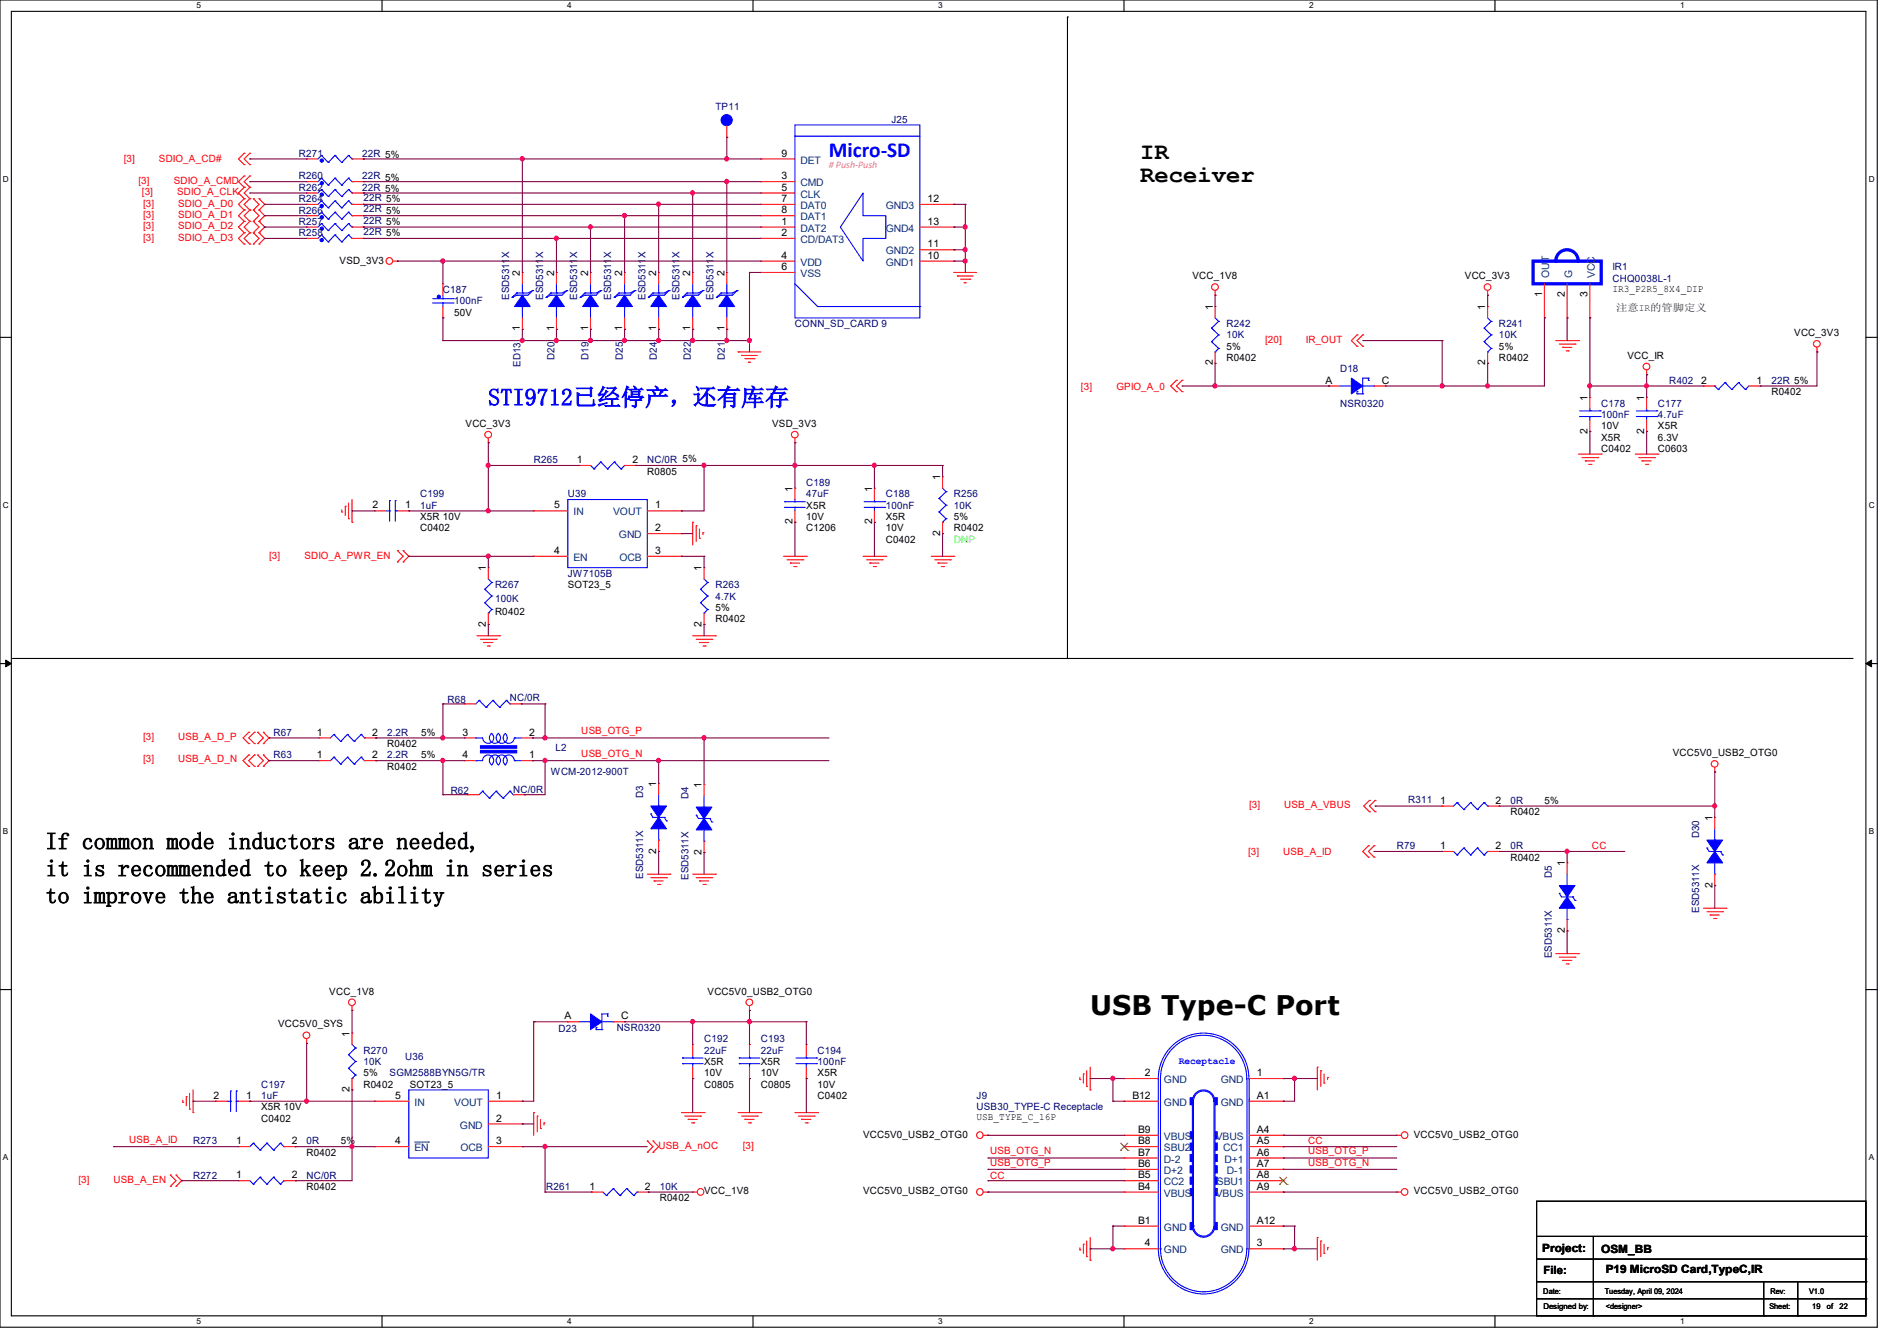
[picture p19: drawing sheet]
<svg xmlns="http://www.w3.org/2000/svg" width="297mm" height="210mm" viewBox="0 0 297 210" stroke-linecap="round" stroke-linejoin="round" font-family="sans-serif">
<defs><g id="words">
<text font-size="4.2" x="170.7" y="158.9">USB Type-C Port</text>
<g font-size="3.7">
<text x="178.5" y="24.8">IR</text>
<text x="178.5" y="28.6">Receiver</text>
<text x="7.1" y="133">If common mode inductors are needed,</text>
<text x="7.1" y="137.2">it is recommended to keep 2.2ohm in series</text>
<text x="7.1" y="141.5">to improve the antistatic ability</text>
</g>
<text font-size="3.7" fill="#00f" x="76.5" y="63.5">STI9712已经停产，还有库存</text>
<text font-size="3.3" fill="#00f" x="129.8" y="24.5">Micro-SD</text>
<g font-size="1.8">
<text x="241.5" y="196">Project:</text>
<text x="250.7" y="196.2">OSM_BB</text>
<text x="241.6" y="199.6">File:</text>
<text x="251.4" y="199.3">P19 MicroSD Card,TypeC,IR</text>
</g>
<g font-size="1.6" fill="#000080">
<text x="112" y="17.3">TP11</text>
<text x="139.6" y="19.2">J25</text>
<text x="46.8" y="29.9">R262</text>
<text x="46.8" y="24.6">R271</text>
<text x="46.8" y="28.1">R260</text>
<text x="56.7" y="29.9">22R 5%</text>
<text x="56.7" y="24.6">22R 5%</text>
<text x="56.7" y="28.1">22R 5%</text>
<text x="46.8" y="33.4">R266</text>
<text x="46.8" y="35.2">R257</text>
<text x="46.8" y="31.7">R264</text>
<text x="56.9" y="33.3">22R 5%</text>
<text x="56.9" y="35.1">22R 5%</text>
<text x="56.9" y="31.5">22R 5%</text>
<text x="46.8" y="37">R258</text>
<text x="56.9" y="36.8">22R 5%</text>
<text x="69.3" y="45.9">C187</text>
<text x="71.1" y="47.7">100nF</text>
<text x="79.7" y="46.9" transform="rotate(-90 79.7 46.9)">ESD5311X</text>
<text x="85" y="46.9" transform="rotate(-90 85 46.9)">ESD5311X</text>
<text x="90.4" y="46.9" transform="rotate(-90 90.4 46.9)">ESD5311X</text>
<text x="95.7" y="46.9" transform="rotate(-90 95.7 46.9)">ESD5311X</text>
<text x="101" y="46.9" transform="rotate(-90 101 46.9)">ESD5311X</text>
<text x="106.4" y="46.9" transform="rotate(-90 106.4 46.9)">ESD5311X</text>
<text x="111.7" y="46.9" transform="rotate(-90 111.7 46.9)">ESD5311X</text>
<text x="252.5" y="42.3">IR1</text>
<text x="252.5" y="44.1">CHQ0038L-1</text>
<text x="124.5" y="51.2">CONN_SD_CARD 9</text>
<text x="192" y="51.2">R242</text>
<text x="192" y="53">10K</text>
<text x="234.7" y="51.2">R241</text>
<text x="234.7" y="53">10K</text>
<text x="81.5" y="57.4" transform="rotate(-90 81.5 57.4)">ED13</text>
<text x="86.8" y="56.3" transform="rotate(-90 86.8 56.3)">D20</text>
<text x="92.2" y="56.3" transform="rotate(-90 92.2 56.3)">D19</text>
<text x="97.5" y="56.3" transform="rotate(-90 97.5 56.3)">D25</text>
<text x="102.8" y="56.3" transform="rotate(-90 102.8 56.3)">D24</text>
<text x="108.2" y="56.3" transform="rotate(-90 108.2 56.3)">D22</text>
<text x="113.5" y="56.3" transform="rotate(-90 113.5 56.3)">D21</text>
<text x="209.8" y="58.3">D18</text>
<text x="209.8" y="63.7">NSR0320</text>
<text x="250.7" y="63.7">C178</text>
<text x="250.7" y="65.4">100nF</text>
<text x="259.6" y="63.7">C177</text>
<text x="259.6" y="65.4">4.7uF</text>
<text x="261.4" y="60.1">R402</text>
<text x="277.4" y="60.1">22R 5%</text>
<text x="65.8" y="77.9">C199</text>
<text x="83.6" y="72.6">R265</text>
<text x="88.9" y="77.9">U39</text>
<text x="101.4" y="72.6">NC/0R 5%</text>
<text x="126.2" y="76.1">C189</text>
<text x="126.2" y="77.9">47uF</text>
<text x="138.7" y="77.9">C188</text>
<text x="149.4" y="77.9">R256</text>
<text x="65.8" y="79.7">1uF</text>
<text x="138.7" y="79.7">100nF</text>
<text x="149.4" y="79.7">10K</text>
<text x="77.5" y="92.1">R267</text>
<text x="77.5" y="94.2">100K</text>
<text x="88.9" y="90.3">JW7105B</text>
<text x="112" y="92.1">R263</text>
<text x="112" y="93.9">4.7K</text>
<text x="70.1" y="110.1">R68</text>
<text x="79.8" y="109.7">NC/0R</text>
<text x="42.8" y="115.2">R67</text>
<text x="42.8" y="118.8">R63</text>
<text x="60.6" y="115.2">2.2R</text>
<text x="60.6" y="118.8">2.2R</text>
<text x="87" y="117.6">L2</text>
<text x="70.6" y="124.3">R62</text>
<text x="80.3" y="124.1">NC/0R</text>
<text x="86.2" y="121.5">WCM-2012-900T</text>
<text x="100.7" y="125" transform="rotate(-90 100.7 125)">D3</text>
<text x="107.8" y="125.2" transform="rotate(-90 107.8 125.2)">D4</text>
<text x="220.5" y="125.7">R311</text>
<text x="236.5" y="125.9">0R</text>
<text x="266.1" y="131.2" transform="rotate(-90 266.1 131.2)">D30</text>
<text x="100.7" y="137.6" transform="rotate(-90 100.7 137.6)">ESD5311X</text>
<text x="107.8" y="137.8" transform="rotate(-90 107.8 137.8)">ESD5311X</text>
<text x="218.7" y="133">R79</text>
<text x="236.5" y="133">0R</text>
<text x="242.9" y="137.5" transform="rotate(-90 242.9 137.5)">D5</text>
<text x="266.1" y="143" transform="rotate(-90 266.1 143)">ESD5311X</text>
<text x="242.9" y="150.1" transform="rotate(-90 242.9 150.1)">ESD5311X</text>
<text x="87.5" y="161.6">D23</text>
<text x="96.6" y="161.5">NSR0320</text>
<text x="56.9" y="165">R270</text>
<text x="56.9" y="166.8">10K</text>
<text x="63.5" y="166.1">U36</text>
<text x="110.2" y="163.2">C192</text>
<text x="110.2" y="165">22uF</text>
<text x="119.1" y="163.2">C193</text>
<text x="119.1" y="165">22uF</text>
<text x="128" y="165">C194</text>
<text x="128" y="166.8">100nF</text>
<text x="40.9" y="170.3">C197</text>
<text x="40.9" y="172.1">1uF</text>
<text x="61" y="168.6">SGM2588BYN5G/TR</text>
<text x="152.9" y="172.1">J9</text>
<text x="152.9" y="173.9">USB30_TYPE-C Receptacle</text>
<text x="30.2" y="179.2">R273</text>
<text x="48" y="179.2">0R</text>
<text x="30.2" y="184.6">R272</text>
<text x="48" y="184.6">NC/0R</text>
<text x="85.5" y="186.3">R261</text>
<text x="103.3" y="186.3">10K</text>
</g>
<g font-size="1.6" fill="#f00">
<text x="19.4" y="25.4">[3]</text>
<text x="21.7" y="28.8">[3]</text>
<text x="24.9" y="25.4">SDIO_A_CD#</text>
<text x="27.2" y="28.8">SDIO_A_CMD</text>
<text x="22.2" y="30.6">[3]</text>
<text x="22.4" y="32.4">[3]</text>
<text x="22.4" y="34.2">[3]</text>
<text x="22.4" y="35.9">[3]</text>
<text x="27.7" y="30.6">SDIO_A_CLK</text>
<text x="27.9" y="32.4">SDIO_A_D0</text>
<text x="27.9" y="34.2">SDIO_A_D1</text>
<text x="27.9" y="35.9">SDIO_A_D2</text>
<text x="22.4" y="37.7">[3]</text>
<text x="27.9" y="37.7">SDIO_A_D3</text>
<text x="198.1" y="53.7">[20]</text>
<text x="204.5" y="53.7">IR_OUT</text>
<text x="169.2" y="61">[3]</text>
<text x="174.8" y="61">GPIO_A_0</text>
<text x="42.1" y="87.5">[3]</text>
<text x="47.7" y="87.5">SDIO_A_PWR_EN</text>
<text x="22.4" y="115.9">[3]</text>
<text x="22.4" y="119.3">[3]</text>
<text x="27.9" y="115.9">USB_A_D_P</text>
<text x="27.9" y="119.3">USB_A_D_N</text>
<text x="91" y="115">USB_OTG_P</text>
<text x="91" y="118.6">USB_OTG_N</text>
<text x="195.6" y="126.6">[3]</text>
<text x="201.1" y="126.6">USB_A_VBUS</text>
<text x="195.4" y="133.9">[3]</text>
<text x="200.9" y="133.9">USB_A_ID</text>
<text x="249.3" y="133">CC</text>
<text x="20.2" y="179">USB_A_ID</text>
<text x="103.1" y="180">USB_A_nOC</text>
<text x="116.3" y="180">[3]</text>
<text x="204.8" y="179.2">CC</text>
<text x="12.3" y="185.3">[3]</text>
<text x="17.8" y="185.3">USB_A_EN</text>
<text x="155" y="180.8">USB_OTG_N</text>
<text x="155" y="182.6">USB_OTG_P</text>
<text x="155" y="184.6">CC</text>
<text x="204.8" y="180.8">USB_OTG_P</text>
<text x="204.8" y="182.6">USB_OTG_N</text>
</g>
<g font-size="1.6">
<text x="122.3" y="28.1">3</text>
<text x="122.3" y="29.8">5</text>
<text x="122.3" y="24.5">9</text>
<text x="122.3" y="35.2">1</text>
<text x="122.3" y="31.6">7</text>
<text x="122.3" y="33.4">8</text>
<text x="145.2" y="31.6">12</text>
<text x="145.2" y="35.2">13</text>
<text x="53.2" y="41.3">VSD_3V3</text>
<text x="122.3" y="37">2</text>
<text x="122.3" y="40.5">4</text>
<text x="145.2" y="38.7">11</text>
<text x="145.2" y="40.5">10</text>
<text x="81.4" y="43.2" transform="rotate(-90 81.4 43.2)">2</text>
<text x="86.7" y="43.2" transform="rotate(-90 86.7 43.2)">2</text>
<text x="92.1" y="43.2" transform="rotate(-90 92.1 43.2)">2</text>
<text x="97.4" y="43.2" transform="rotate(-90 97.4 43.2)">2</text>
<text x="102.7" y="43.2" transform="rotate(-90 102.7 43.2)">2</text>
<text x="108.1" y="43.2" transform="rotate(-90 108.1 43.2)">2</text>
<text x="113.4" y="43.2" transform="rotate(-90 113.4 43.2)">2</text>
<text x="122.3" y="42.3">6</text>
<text x="186.7" y="43.8">VCC_1V8</text>
<text x="229.4" y="43.8">VCC_3V3</text>
<text x="241.4" y="46.6" transform="rotate(-90 241.4 46.6)">1</text>
<text x="245" y="46.6" transform="rotate(-90 245 46.6)">2</text>
<text x="248.5" y="46.6" transform="rotate(-90 248.5 46.6)">3</text>
<text x="252.5" y="45.7">IR3_P2R5_8X4_DIP</text>
<text x="71.1" y="49.4">50V</text>
<text x="81.4" y="51.9" transform="rotate(-90 81.4 51.9)">1</text>
<text x="86.7" y="51.9" transform="rotate(-90 86.7 51.9)">1</text>
<text x="92.1" y="51.9" transform="rotate(-90 92.1 51.9)">1</text>
<text x="97.4" y="51.9" transform="rotate(-90 97.4 51.9)">1</text>
<text x="102.7" y="51.9" transform="rotate(-90 102.7 51.9)">1</text>
<text x="108.1" y="51.9" transform="rotate(-90 108.1 51.9)">1</text>
<text x="113.4" y="51.9" transform="rotate(-90 113.4 51.9)">1</text>
<text x="189.9" y="48.6" transform="rotate(-90 189.9 48.6)">1</text>
<text x="232.5" y="48.6" transform="rotate(-90 232.5 48.6)">1</text>
<text x="280.9" y="52.7">VCC_3V3</text>
<text x="189.9" y="57.2" transform="rotate(-90 189.9 57.2)">2</text>
<text x="192" y="56.6">R0402</text>
<text x="192" y="54.8">5%</text>
<text x="232.5" y="57.2" transform="rotate(-90 232.5 57.2)">2</text>
<text x="234.7" y="56.6">R0402</text>
<text x="234.7" y="54.8">5%</text>
<text x="254.8" y="56.2">VCC_IR</text>
<text x="207.5" y="60.1">A</text>
<text x="216.4" y="60.1">C</text>
<text x="248.5" y="62.8" transform="rotate(-90 248.5 62.8)">1</text>
<text x="257.4" y="62.8" transform="rotate(-90 257.4 62.8)">1</text>
<text x="266.4" y="60.1">2</text>
<text x="275" y="60.1">1</text>
<text x="277.4" y="61.9">R0402</text>
<text x="72.9" y="66.9">VCC_3V3</text>
<text x="120.9" y="66.9">VSD_3V3</text>
<text x="248.5" y="67.9" transform="rotate(-90 248.5 67.9)">2</text>
<text x="250.7" y="70.8">C0402</text>
<text x="250.7" y="69">X5R</text>
<text x="250.7" y="67.2">10V</text>
<text x="257.4" y="67.9" transform="rotate(-90 257.4 67.9)">2</text>
<text x="259.6" y="70.8">C0603</text>
<text x="259.6" y="67.2">X5R</text>
<text x="259.6" y="69">6.3V</text>
<text x="90.3" y="72.5">1</text>
<text x="99" y="72.5">2</text>
<text x="101.3" y="74.3">R0805</text>
<text x="124.1" y="77" transform="rotate(-90 124.1 77)">1</text>
<text x="136.5" y="77" transform="rotate(-90 136.5 77)">1</text>
<text x="147.2" y="75.2" transform="rotate(-90 147.2 75.2)">1</text>
<text x="58.3" y="79.6">2</text>
<text x="63.5" y="79.6">1</text>
<text x="65.8" y="83.2">C0402</text>
<text x="65.8" y="81.4">X5R 10V</text>
<text x="86.8" y="79.6">5</text>
<text x="102.6" y="83.2">2</text>
<text x="102.6" y="79.6">1</text>
<text x="124.1" y="82.1" transform="rotate(-90 124.1 82.1)">2</text>
<text x="126.2" y="83.2">C1206</text>
<text x="126.2" y="79.7">X5R</text>
<text x="126.2" y="81.4">10V</text>
<text x="136.5" y="82.1" transform="rotate(-90 136.5 82.1)">2</text>
<text x="138.7" y="81.4">X5R</text>
<text x="138.7" y="83.2">10V</text>
<text x="147.2" y="83.9" transform="rotate(-90 147.2 83.9)">2</text>
<text x="149.4" y="83.2">R0402</text>
<text x="149.4" y="81.4">5%</text>
<text x="76.1" y="89.4" transform="rotate(-90 76.1 89.4)">1</text>
<text x="86.8" y="86.7">4</text>
<text x="102.6" y="86.7">3</text>
<text x="109.9" y="89.4" transform="rotate(-90 109.9 89.4)">1</text>
<text x="138.7" y="85">C0402</text>
<text x="88.9" y="92.1">SOT23_5</text>
<text x="112" y="95.7">5%</text>
<text x="76.1" y="98.1" transform="rotate(-90 76.1 98.1)">2</text>
<text x="77.5" y="96.4">R0402</text>
<text x="109.9" y="98.1" transform="rotate(-90 109.9 98.1)">2</text>
<text x="112" y="97.4">R0402</text>
<text x="49.6" y="115.2">1</text>
<text x="49.6" y="118.7">1</text>
<text x="58.3" y="115.2">2</text>
<text x="58.3" y="118.7">2</text>
<text x="60.6" y="117">R0402</text>
<text x="66" y="115.2">5%</text>
<text x="66" y="118.8">5%</text>
<text x="72.4" y="118.7">4</text>
<text x="72.4" y="115.2">3</text>
<text x="82.8" y="118.7">1</text>
<text x="82.8" y="115.2">2</text>
<text x="261.9" y="118.4">VCC5V0_USB2_OTG0</text>
<text x="60.6" y="120.6">R0402</text>
<text x="102.7" y="123.2" transform="rotate(-90 102.7 123.2)">1</text>
<text x="109.9" y="123.4" transform="rotate(-90 109.9 123.4)">1</text>
<text x="225.5" y="125.9">1</text>
<text x="234.1" y="125.9">2</text>
<text x="241.8" y="125.9">5%</text>
<text x="236.5" y="127.7">R0402</text>
<text x="268.1" y="128.6" transform="rotate(-90 268.1 128.6)">1</text>
<text x="102.7" y="133.7" transform="rotate(-90 102.7 133.7)">2</text>
<text x="109.9" y="133.9" transform="rotate(-90 109.9 133.9)">2</text>
<text x="225.5" y="133">1</text>
<text x="234.1" y="133">2</text>
<text x="236.5" y="134.8">R0402</text>
<text x="245" y="135.7" transform="rotate(-90 245 135.7)">1</text>
<text x="268.1" y="139" transform="rotate(-90 268.1 139)">2</text>
<text x="245" y="146.1" transform="rotate(-90 245 146.1)">2</text>
<text x="51.6" y="155.8">VCC_1V8</text>
<text x="110.8" y="155.8">VCC5V0_USB2_OTG0</text>
<text x="43.6" y="160.9">VCC5V0_SYS</text>
<text x="88.4" y="159.6">A</text>
<text x="97.2" y="159.6">C</text>
<text x="54.7" y="162.3" transform="rotate(-90 54.7 162.3)">1</text>
<text x="110.2" y="166.8">X5R</text>
<text x="119.1" y="166.8">X5R</text>
<text x="33.4" y="172.1">2</text>
<text x="38.6" y="172.1">1</text>
<text x="40.9" y="173.9">X5R 10V</text>
<text x="54.7" y="171" transform="rotate(-90 54.7 171)">2</text>
<text x="56.9" y="170.3">R0402</text>
<text x="56.9" y="168.6">5%</text>
<text x="61.9" y="172.1">5</text>
<text x="64.2" y="170.3">SOT23_5</text>
<text x="77.7" y="172.1">1</text>
<text x="110.2" y="170.3">C0805</text>
<text x="110.2" y="168.6">10V</text>
<text x="119.1" y="170.3">C0805</text>
<text x="119.1" y="168.6">10V</text>
<text x="128" y="172.1">C0402</text>
<text x="128" y="168.6">X5R</text>
<text x="128" y="170.3">10V</text>
<text x="177.3" y="172.1">B12</text>
<text x="179.2" y="168.5">2</text>
<text x="196.8" y="168.5">1</text>
<text x="196.8" y="172.1">A1</text>
<text x="37" y="179.2">1</text>
<text x="40.9" y="175.7">C0402</text>
<text x="45.7" y="179.2">2</text>
<text x="53.3" y="179.2">5%</text>
<text x="61.9" y="179.2">4</text>
<text x="77.7" y="175.6">2</text>
<text x="77.7" y="179.2">3</text>
<text x="135.1" y="178.2">VCC5V0_USB2_OTG0</text>
<text x="152.9" y="175.5">USB_TYPE_C_16P</text>
<text x="178.2" y="177.4">B9</text>
<text x="178.2" y="179.2">B8</text>
<text x="196.8" y="177.4">A4</text>
<text x="196.8" y="179.2">A5</text>
<text x="221.4" y="178.2">VCC5V0_USB2_OTG0</text>
<text x="37" y="184.5">1</text>
<text x="45.7" y="184.5">2</text>
<text x="48" y="181">R0402</text>
<text x="178.2" y="181">B7</text>
<text x="178.2" y="182.8">B6</text>
<text x="178.2" y="184.5">B5</text>
<text x="196.8" y="181">A6</text>
<text x="196.8" y="182.8">A7</text>
<text x="196.8" y="184.5">A8</text>
<text x="48" y="186.3">R0402</text>
<text x="92.3" y="186.3">1</text>
<text x="101" y="186.3">2</text>
<text x="103.3" y="188.1">R0402</text>
<text x="110.2" y="187.1">VCC_1V8</text>
<text x="135.1" y="187.1">VCC5V0_USB2_OTG0</text>
<text x="178.2" y="186.3">B4</text>
<text x="178.2" y="191.6">B1</text>
<text x="196.8" y="186.3">A9</text>
<text x="196.8" y="191.6">A12</text>
<text x="221.4" y="187.1">VCC5V0_USB2_OTG0</text>
<text x="179.2" y="195.2">4</text>
<text x="196.8" y="195.2">3</text>
</g>
<g font-size="1.6" fill="#004080">
<text x="125.3" y="29.2">CMD</text>
<text x="125.3" y="25.6">DET</text>
<text x="125.3" y="30.9">CLK</text>
<text x="125.3" y="32.7">DAT0</text>
<text x="125.3" y="34.5">DAT1</text>
<text x="138.7" y="32.7">GND3</text>
<text x="125.3" y="36.3">DAT2</text>
<text x="125.3" y="38.1">CD/DAT3</text>
<text x="125.3" y="41.6">VDD</text>
<text x="138.7" y="39.8">GND2</text>
<text x="138.7" y="41.6">GND1</text>
<text x="138.7" y="36.3">GND4</text>
<text x="125.3" y="43.4">VSS</text>
<text x="242.6" y="43.6" transform="rotate(-90 242.6 43.6)">OUT</text>
<text x="246.1" y="43.6" transform="rotate(-90 246.1 43.6)">G</text>
<text x="249.7" y="43.6" transform="rotate(-90 249.7 43.6)">VCC</text>
<text x="89.8" y="80.7">IN</text>
<text x="96" y="80.7">VOUT</text>
<text x="89.8" y="87.8">EN</text>
<text x="96.9" y="84.3">GND</text>
<text x="97" y="87.8">OCB</text>
<text x="64.9" y="173.2">IN</text>
<text x="71.1" y="173.2">VOUT</text>
<text x="182.2" y="169.6">GND</text>
<text x="182.2" y="173.2">GND</text>
<text x="191.1" y="169.6">GND</text>
<text x="191.1" y="173.2">GND</text>
<text x="72" y="176.7">GND</text>
<text x="182.2" y="178.5">VBUS</text>
<text x="190.4" y="178.5">VBUS</text>
<text x="64.9" y="180.3">EN</text>
<text x="72.1" y="180.3">OCB</text>
<text x="182.2" y="180.3">SBU2</text>
<text x="182.2" y="182.1">D-2</text>
<text x="182.2" y="183.9">D+2</text>
<text x="182.2" y="185.6">CC2</text>
<text x="190.5" y="185.6">SBU1</text>
<text x="191.5" y="180.3">CC1</text>
<text x="191.7" y="182.1">D+1</text>
<text x="192.1" y="183.9">D-1</text>
<text x="182.2" y="187.4">VBUS</text>
<text x="190.4" y="187.4">VBUS</text>
<text x="182.2" y="196.3">GND</text>
<text x="182.2" y="192.7">GND</text>
<text x="191.1" y="196.3">GND</text>
<text x="191.1" y="192.7">GND</text>
</g>
<text font-size="1.6" fill="#f0f" x="129.8" y="26.4"># Push-Push</text>
<text font-size="1.6" fill="#008000" x="253" y="48.7">注意IR的管脚定义</text>
<text font-size="1.6" fill="#0f0" x="149.4" y="85">DNP</text>
<text font-size="1.6" fill="#00f" x="184.6" y="166.6">Receptacle</text>
<g font-size="1.3">
<text x="30.8" y="1.3">5</text>
<text x="88.8" y="1.3">4</text>
<text x="146.9" y="1.3">3</text>
<text x="205" y="1.3">2</text>
<text x="263.1" y="1.3">1</text>
<text x=".5" y="28.4">D</text>
<text x="292.6" y="28.4">D</text>
<text x=".5" y="79.5">C</text>
<text x="292.6" y="79.5">C</text>
<text x=".5" y="130.6">B</text>
<text x="292.6" y="130.6">B</text>
<text x=".5" y="181.7">A</text>
<text x="292.6" y="181.7">A</text>
<text x="30.8" y="207.4">5</text>
<text x="88.8" y="207.4">4</text>
<text x="146.9" y="207.4">3</text>
<text x="205" y="207.4">2</text>
<text x="263.1" y="207.4">1</text>
</g>
<g font-size="1.2">
<text x="241.6" y="202.6">Date:</text>
<text x="251.2" y="202.6">Tuesday, April 09, 2024</text>
<text x="277.2" y="202.6">Rev:</text>
<text x="283.2" y="202.6">V1.0</text>
<text x="241.6" y="205.1">Designed by:</text>
<text x="251.4" y="205.1">&lt;designer&gt;</text>
<text x="277" y="205.1">Sheet:</text>
<text x="283.8" y="205.1">19</text>
<text x="286" y="205.1">of</text>
<text x="288" y="205.1">22</text>
</g>
</g></defs>
<path d="M0 0h293.9v207.9h-293.9zM1.8 1.8h290.3v204.3h-290.3z" fill="none" stroke="#000" stroke-width=".17"/>
<g fill="#fff">
<path d="M30.8 .2h.7v1.4h-.7z"/>
<path d="M30.8 206.2h.7v1.4h-.7z"/>
</g>
<path d="M59.8 0v1.8M59.8 206.1v1.8" fill="none" stroke="#000" stroke-width=".17"/>
<g fill="#fff">
<path d="M88.8 .2h.7v1.4h-.7z"/>
<path d="M88.8 206.2h.7v1.4h-.7z"/>
</g>
<path d="M117.9 0v1.8M117.9 206.1v1.8" fill="none" stroke="#000" stroke-width=".17"/>
<g fill="#fff">
<path d="M146.9 .2h.7v1.4h-.7z"/>
<path d="M146.9 206.2h.7v1.4h-.7z"/>
</g>
<path d="M176 0v1.8M176 206.1v1.8" fill="none" stroke="#000" stroke-width=".17"/>
<g fill="#fff">
<path d="M205 .2h.7v1.4h-.7z"/>
<path d="M205 206.2h.7v1.4h-.7z"/>
</g>
<path d="M234.1 0v1.8M234.1 206.1v1.8" fill="none" stroke="#000" stroke-width=".17"/>
<g fill="#fff">
<path d="M263.1 .2h.6v1.4h-.6z"/>
<path d="M263.1 206.2h.6v1.4h-.6z"/>
<path d="M.5 27.3h.9v1.4h-.9z"/>
<path d="M292.6 27.3h.9v1.4h-.9z"/>
<path d="M.5 78.4h.9v1.4h-.9z"/>
<path d="M292.6 78.4h.9v1.4h-.9z"/>
</g>
<path d="M0 52.8h1.8M292.1 52.8h1.8" fill="none" stroke="#000" stroke-width=".17"/>
<g fill="#fff">
<path d="M.5 129.5h.8v1.4h-.8z"/>
<path d="M292.6 129.5h.8v1.4h-.8z"/>
</g>
<path d="M0 103.9h1.8M292.1 103.9h1.8" fill="none" stroke="#000" stroke-width=".17"/>
<path d="M.9 103.4l.9 .5-.9 .5zM292.1 103.9l.9-.5v1z" fill="#000" stroke="#000" stroke-width=".16"/>
<g fill="#fff">
<path d="M.5 180.5h.8v1.4h-.8z"/>
<path d="M292.6 180.5h.8v1.4h-.8z"/>
</g>
<g fill="none" stroke="#000" stroke-width=".17">
<path d="M167.1 2.7h.1M167.1 2.7v100.4M1.9 103.1h288.1M290 103.1h.1M0 155h1.8M292.1 155h1.8M240.6 188.1h51.5v18h-51.5zM240.6 193.6h51.5M240.6 197.2h51.5M249.5 193.6v12.5M292.1 193.6h.1M292.1 197.2h.1"/>
<path d="M240.6 200.7h51.5M240.6 203.4h51.5M249.5 206.1h.1M276.1 206.1h.1M276.1 200.7v5.4M281.5 206.1h.1M281.5 200.7v5.4M292.1 200.7h.1M292.1 203.4h.1"/>
</g>
<g fill="none" stroke="#f00" stroke-width=".17">
<path d="M113.8 19.7v1.8M38.2 24h.1M38.2 25.8h.1M38.2 27.6h.1M38.2 29.3h.1M38.2 31.1h.1M38.2 32.9h.1M38.2 34.7h.1M38.2 36.4h.1M38.2 38.2h.1M38.2 24l-.9 .9 .9 .9M38.2 27.6l-.9 .8 .9 .9"/>
<path d="M38.2 29.3l-.9 .9 .9 .9M38.2 31.1l-.9 .9 .9 .9M38.2 32.9l-.9 .9 .9 .9M38.2 34.7l-.9 .9 .9 .8M38.2 36.4l-.9 .9 .9 .9M39.1 24h.1M39.1 25.8h.1M39.1 27.6h.1M39.1 29.3h.1M39.1 31.1h.1M39.1 32.9h.1M39.1 34.7h.1"/>
<path d="M39.1 36.4h.1M39.1 38.2h.1M39.1 24l-.9 .9 .9 .9M39.1 27.6l-.9 .8 .9 .9M39.1 29.3l-.9 .9 .9 .9M39.1 31.1l-.9 .9 .9 .9M39.1 32.9l-.9 .9 .9 .9M39.1 34.7l-.9 .9 .9 .8M39.1 36.4l-.9 .9 .9 .9M39.7 32.9h.1M39.7 31.1h.1M39.7 34.7h.1"/>
<path d="M39.7 36.4h.1M39.7 38.2h.1M39.7 31.1l.9 .9-.9 .9M39.7 32.9l.9 .9-.9 .9M39.7 34.7l.9 .9-.9 .8M39.7 36.4l.9 .9-.9 .9M40.6 31.1h.1M40.6 32.9h.1M40.6 34.7h.1M40.6 36.4h.1M40.6 38.2h.1M40.6 31.1l.8 .9-.8 .9"/>
<path d="M40.6 32.9l.8 .9-.8 .9M40.6 34.7l.8 .9-.8 .8M40.6 36.4l.8 .9-.8 .9M48 33.8h.1M48 30.2h.1M48 35.6h.1M48 32h.1M48 37.3h.1M48 24.9h.1M48 28.4h.1M48 35.6h1.8M48 37.3h1.8"/>
<path d="M48 28.4h1.8M48 30.2h1.8M48 32h1.8M48 33.8h1.8M48 24.9h1.8M55.1 35.6h1.8M55.1 37.3h1.8M55.1 28.4h1.8M55.1 30.2h1.8M55.1 32h1.8M55.1 33.8h1.8M55.1 24.9h1.8"/>
<path d="M56.9 33.8h.1M56.9 30.2h.1M56.9 35.6h.1M56.9 32h.1M56.9 37.3h.1M56.9 24.9h.1M56.9 28.4h.1M113.8 21.5h.1M119.1 35.6h.1M119.1 37.3h.1M119.1 28.4h.1M119.1 30.2h.1"/>
<path d="M119.1 32h.1M119.1 33.8h.1M119.1 24.9h.1M119.1 35.6h5.4M119.1 37.3h5.4M119.1 28.4h5.4M119.1 30.2h5.4M119.1 32h5.4M119.1 33.8h5.4M119.1 24.9h5.4M144 35.6h5.4M144 32h5.4"/>
<path d="M144 39.1h5.4M149.4 39.1h.1M149.4 32h.1M149.4 35.6h.1M61.5 40.9h.7M62.2 40.9h.1M69.3 44.4h.1M69.3 49.8h.1M69.3 44.4v1.8M69.3 48v1.8M81.8 51.6h.1M81.8 42.7h.1"/>
<path d="M81.8 42.7v1.7M81.8 49.8v1.8M87.1 51.6h.1M87.1 42.7h.1M87.1 42.7v1.7M87.1 49.8v1.8M92.5 51.6h.1M92.5 42.7h.1M92.5 42.7v1.7M92.5 49.8v1.8M97.8 51.6h.1M97.8 42.7h.1"/>
<path d="M97.8 42.7v1.7M97.8 49.8v1.8M103.1 51.6h.1M103.1 42.7h.1M103.1 42.7v1.7M103.1 49.8v1.8M108.5 51.6h.1M108.5 42.7h.1M108.5 42.7v1.7M108.5 49.8v1.8M113.8 51.6h.1M113.8 42.7h.1"/>
<path d="M113.8 42.7v1.7M113.8 49.8v1.8M115.6 55.1h.1M115.6 55.1h3.5M116.1 55.7h.1M116.1 55.7h2.5M116.6 56.2h1.5M117.2 56.7h.1M117.2 56.7h.3M118.1 56.2h.1M119.1 40.9h.1M119.1 42.7h.1"/>
<path d="M119.1 40.9h5.4M119.1 42.7h5.4M144 40.9h5.4M149.4 42.7h.1M149.4 40.9h.1M149.4 42.7h3.5M149.9 43.2h.1M149.9 43.2h2.5M150.4 43.7h1.4M151 44.3h.1M151 44.3h.3M151.8 43.7h.1"/>
<path d="M184.2 59.6h.1M184.2 59.6l-.9 .9 .9 .8M185.1 59.6h.1M185.1 59.6l-.9 .9 .9 .8M190.2 46.2h.1M190.2 48h.1M190.2 56.9h.1M190.2 45.5v.7M190.2 48v1.8M190.2 55.1v1.8M212.5 52.5h.1M212.5 54.2h.1"/>
<path d="M212.5 52.5l-.9 .8 .9 .9M213.4 52.5h.1M213.4 54.2h.1M213.4 52.5l-.9 .8 .9 .9M232.9 46.2h.1M232.9 48h.1M232.9 56.9h.1M232.9 45.5v.7M232.9 48v1.8M232.9 55.1v1.8M241.8 49.8h.1M241.8 44.4v5.4"/>
<path d="M243.6 53.3h3.5M244.1 53.9h2.5M244.6 54.4h.1M244.6 54.4h1.5M245.2 54.9h.3M245.4 49.8h.1M245.4 44.4v5.4M245.5 54.9h.1M246.6 53.9h.1M247.1 53.3h.1M248.9 49.8h.1M248.9 44.4v5.4"/>
<path d="M257.8 58.7h.1M257.8 58v.7M284.5 55.1h.1M284.5 54.4v.7M53.5 79.8v.4M54.1 79.3h.1M54.1 79.3v1.4M54.6 78.8v2.4M55.1 78.2v3.6M76.5 69.3h.1M76.5 68.6v.7M90.7 72.9h.1"/>
<path d="M90.7 72.9h1.8M97.8 72.9h1.8M99.6 72.9h.1M124.5 69.3h.1M124.5 76.5h.1M124.5 68.6v.7M124.5 76.5v1.7M136.9 76.5h.1M136.9 76.5v1.7M147.6 74.7h.1M147.6 74.7v1.8M184.2 61.3h.1"/>
<path d="M185.1 61.3h.1M208 60.5h.1M208 60.5h1.8M215.1 60.5h1.8M216.9 60.5h.1M247.1 71.1h3.6M247.7 71.7h2.4M248.2 72.2h.1M248.2 72.2h1.4M248.8 72.7h.3M248.9 62.2h.1M248.9 67.6h.1"/>
<path d="M248.9 62.2v1.8M248.9 65.8v1.8M249.1 72.7h.1M250.1 71.7h.1M250.7 71.1h.1M256 71.1h3.6M256.6 71.7h2.4M257.1 72.2h.1M257.1 72.2h1.4M257.6 72.7h.4M257.8 62.2h.1M257.8 67.6h.1"/>
<path d="M257.8 62.2v1.8M257.8 65.8v1.8M258 72.7h.1M259 71.7h.1M259.6 71.1h.1M266.7 60.5h.1M266.7 60.5h1.8M273.8 60.5h1.8M275.6 60.5h.1M53.5 80.2h.1M54.6 81.2h.1M55.1 81.8h.1"/>
<path d="M58.7 80h.1M58.7 80h1.8M62.2 88h.1M62.2 86.2h.1M62.2 86.2l.9 .9-.9 .9M62.2 80h1.8M63.1 86.2h.1M63.1 88h.1M63.1 86.2l.9 .9-.9 .9M64 80h.1M74.7 99.6h3.5M76.5 88.9h.1"/>
<path d="M76.5 97.8h.1M76.5 88.9v1.8M76.5 96v1.8M78.2 99.6h.1M83.6 87.1h.1M83.6 80h.1M83.6 87.1h5.3M83.6 80h5.3M101.3 87.1h5.4M101.3 83.6h5.4M101.3 80h5.4M106.7 87.1h.1"/>
<path d="M106.7 83.6h.1M106.7 80h.1M108.5 81.8h.1M108.5 81.8v3.5M108.5 99.6h3.5M109 82.3h.1M109 82.3v2.5M109.5 84.3h.1M109.5 82.8v1.5M110.1 83.4h.1M110.1 83.4v.3M110.2 88.9h.1"/>
<path d="M110.2 97.8h.1M110.2 88.9v1.8M110.2 96v1.8M112 99.6h.1M122.7 87.1h3.5M123.2 87.7h2.5M123.7 88.2h.1M123.7 88.2h1.5M124.3 88.7h.3M124.5 81.8h.1M124.5 80v1.8M124.6 88.7h.1"/>
<path d="M125.7 87.7h.1M126.2 87.1h.1M135.1 87.1h3.6M135.7 87.7h2.4M136.2 88.2h.1M136.2 88.2h1.4M136.7 88.7h.4M136.9 81.8h.1M136.9 80v1.8M137.1 88.7h.1M138.1 87.7h.1M138.7 87.1h.1"/>
<path d="M145.8 87.1h3.6M146.3 87.7h2.5M146.9 88.2h.1M146.9 88.2h1.4M147.4 88.7h.3M147.6 83.6h.1M147.6 81.8v1.8M147.7 88.7h.1M148.8 87.7h.1M149.4 87.1h.1M38.9 114.7h.1M38.9 116.5h.1"/>
<path d="M38.9 118.2h.1M38.9 114.7l-.8 .9 .8 .9M38.9 118.2l-.8 .9 .8 .9M39.8 116.5h.1M39.8 114.7h.1M39.8 118.2h.1M39.8 114.7l-.9 .9 .9 .9M39.8 118.2l-.9 .9 .9 .9M40.3 116.5h.1M40.3 114.7h.1M40.3 118.2h.1M40.3 114.7l.9 .9-.9 .9"/>
<path d="M40.3 118.2l.9 .9-.9 .9M41.2 114.7h.1M41.2 116.5h.1M41.2 118.2h.1M41.2 114.7l.9 .9-.9 .9M41.2 118.2l.9 .9-.9 .9M50 115.6h.1M50 119.1h.1M50 115.6h1.7M50 119.1h1.7M57.1 115.6h1.7M57.1 119.1h1.7"/>
<path d="M58.8 115.6h.1M58.8 119.1h.1M72.7 110.2h.1M72.7 119.1h.1M72.7 115.6h.1M72.7 115.6h1.8M72.7 119.1h1.8M72.7 110.2h1.8M75.2 100.1h2.5M75.7 100.6h.1M75.7 100.6h1.5M76.3 101.2h.3"/>
<path d="M76.6 101.2h.1M77.7 100.1h.1M79.8 110.2h1.8M81.6 110.2h.1M81.6 115.6h1.8M81.6 119.1h1.8M83.4 119.1h.1M83.4 115.6h.1M109 100.1h2.5M109.5 100.6h.1M109.5 100.6h1.5M110.1 101.2h.3"/>
<path d="M110.4 101.2h.1M111.5 100.1h.1M38.9 120h.1M39.8 120h.1M40.3 120h.1M41.2 120h.1M73.2 124.5h.1M73.2 124.5h1.8M80.3 124.5h1.8M82.1 124.5h.1M101.3 136.9h3.6M101.9 137.5h2.5"/>
<path d="M102.4 138h.1M102.4 138h1.4M103 138.5h.3M103.1 122.7h.1M103.1 133.3h.1M103.1 122.7v1.8M103.1 131.6v1.7M103.3 138.5h.1M104.4 137.5h.1M104.9 136.9h.1M108.5 136.9h3.5M109 137.5h2.5"/>
<path d="M109.5 138h.1M109.5 138h1.5M110.1 138.5h.3M110.2 122.9h.1M110.2 133.5h.1M110.2 122.9v1.7M110.2 131.7v1.8M110.4 138.5h.1M111.5 137.5h.1M112 136.9h.1M214.2 132.5h.1M214.2 134.2h.1"/>
<path d="M214.2 132.5l-.8 .8 .8 .9M214.4 127.1h.1M214.4 125.3h.1M214.4 125.3l-.9 .9 .9 .9M215.1 132.5h.1M215.1 134.2h.1M215.1 132.5l-.9 .8 .9 .9M215.3 127.1h.1M215.3 125.3h.1M215.3 125.3l-.9 .9 .9 .9M225.8 126.2h.1M225.8 133.3h.1"/>
<path d="M225.8 126.2h1.8M225.8 133.3h1.8M232.9 126.2h1.8M232.9 133.3h1.8M234.7 126.2h.1M234.7 133.3h.1M245.4 135.1h.1M245.4 135.1v1.8M268.5 120.9h.1M268.5 128h.1M268.5 138.7h.1M268.5 120.2v.7"/>
<path d="M268.5 128v1.8M268.5 136.9v1.8M55.1 158.2h.1M55.1 157.5v.7M117.3 158.2h.1M117.3 157.5v.7M243.6 149.4h3.5M244.1 149.9h2.5M244.6 150.4h.1M244.6 150.4h1.5M245.2 151h.3M245.4 145.8h.1"/>
<path d="M245.4 144v1.8M245.5 151h.1M246.6 149.9h.1M247.1 149.4h.1M266.7 142.2h3.6M267.3 142.8h2.4M267.8 143.3h.1M267.8 143.3h1.4M268.3 143.8h.3M268.6 143.8h.1M269.7 142.8h.1M270.3 142.2h.1"/>
<path d="M28.6 172.6h.1M28.6 172.3v.3M29.2 171.7h.1M29.2 171.7v1.5M29.7 173.7h.1M29.7 171.2v2.5M30.2 174.2h.1M30.2 170.7v3.5M33.8 172.5h.1M33.8 172.5h1.8M37.3 179.6h.1M37.3 179.6h1.8"/>
<path d="M37.3 172.5h1.8M39.1 172.5h.1M44.4 179.6h1.8M46.2 179.6h.1M48 163.4h.1M48 162.7v.7M55.1 161.8h.1M55.1 170.7h.1M55.1 161.8v1.8M55.1 168.9v1.8M58.7 179.6h.1M58.7 172.5h.1"/>
<path d="M58.7 179.6h5.3M58.7 172.5h5.3M76.5 179.6h5.3M76.5 176h5.3M76.5 172.5h5.3M81.8 176h.1M81.8 179.6h.1M81.8 172.5h.1M83.6 174.2h.1M83.6 174.2v3.6M84.1 174.8h.1M84.1 174.8v2.4"/>
<path d="M84.6 176.7h.1M84.6 175.3v1.4M85.2 175.9h.1M85.2 175.9v.3M88.9 160h.1M88.9 160h1.8M96 160h1.8M97.8 160h.1M101.3 178.7h.1M101.3 178.7l.9 .9-.9 .9M102.2 178.7h.1M102.2 178.7l.9 .9-.9 .9"/>
<path d="M106.7 174.2h3.5M107.2 174.8h2.5M107.7 175.3h.1M107.7 175.3h1.5M108.3 175.9h.3M108.5 163.6h.1M108.5 168.9h.1M108.5 163.6v1.8M108.5 167.1v1.8M108.6 175.9h.1M109.7 174.8h.1M110.2 174.2h.1"/>
<path d="M115.6 174.2h3.5M116.1 174.8h2.5M116.6 175.3h.1M116.6 175.3h1.5M117.2 175.9h.3M117.3 163.6h.1M117.3 168.9h.1M117.3 163.6v1.8M117.3 167.1v1.8M117.5 175.9h.1M118.6 174.8h.1M119.1 174.2h.1"/>
<path d="M124.5 174.2h3.5M125 174.8h2.5M125.5 175.3h.1M125.5 175.3h1.5M126.1 175.9h.3M126.2 163.6h.1M126.2 168.9h.1M126.2 163.6v1.8M126.2 167.1v1.8M126.4 175.9h.1M127.5 174.8h.1M128 174.2h.1"/>
<path d="M154 177.8h.7M154.7 177.8h.1M169.1 169.1h.1M169.1 168.7v.4M169.6 168.2h.1M169.6 168.2v1.4M170.1 170.1h.1M170.1 167.7v2.4M170.7 170.7h.1M170.7 167.1v3.6M176 168.9h.1M176 172.5h.1"/>
<path d="M176 177.8h.1M176 179.6h.1M176 177.8h5.4M176 179.6h5.4M176 172.5h5.4M176 168.9h5.4M195.6 177.8h5.3M195.6 179.6h5.3M195.6 172.5h5.3M195.6 168.9h5.3M200.9 168.9h.1M200.9 172.5h.1"/>
<path d="M200.9 177.8h.1M200.9 179.6h.1M206.2 167.1h.1M206.2 167.1v3.6M206.8 167.7h.1M206.8 167.7v2.4M207.3 169.6h.1M207.3 168.2v1.4M207.9 168.7h.1M207.9 168.7v.4M218.7 177.8h.1M218.7 177.8h.7"/>
<path d="M26.7 185.8h.1M26.7 184h.1M26.7 184l.9 .9-.9 .9M27.6 184h.1M27.6 185.8h.1M27.6 184l.8 .9-.8 .9M37.3 184.9h.1M37.3 184.9h1.8M44.4 184.9h1.8M46.2 184.9h.1M92.6 186.7h.1M92.6 186.7h1.8"/>
<path d="M99.7 186.7h1.8M101.3 180.5h.1M101.5 186.7h.1M102.2 180.5h.1M108.5 186.7h.1M108.5 186.7h.7M154 186.7h.7M154.7 186.7h.1M169.1 195.7h.1M169.1 195.4v.3M169.6 194.9h.1M169.6 194.9v1.4"/>
<path d="M170.1 196.8h.1M170.1 194.4v2.4M170.7 197.4h.1M170.7 193.8v3.6M176 195.6h.1M176 181.4h.1M176 183.1h.1M176 184.9h.1M176 186.7h.1M176 192h.1M176 186.7h5.4M176 184.9h5.4"/>
<path d="M176 195.6h5.4M176 181.4h5.4M176 183.1h5.4M176 192h5.4M195.6 186.7h5.3M195.6 184.9h5.3M195.6 195.6h5.3M195.6 181.4h5.3M195.6 183.1h5.3M195.6 192h5.3M200.9 195.6h.1M200.9 181.4h.1"/>
<path d="M200.9 183.1h.1M200.9 184.9h.1M200.9 186.7h.1M200.9 192h.1M206.2 193.8h.1M206.2 193.8v3.6M206.8 194.4h.1M206.8 194.4v2.4M207.3 196.3h.1M207.3 194.9v1.4M207.9 195.4h.1M207.9 195.4v.3"/>
<path d="M218.7 186.7h.1M218.7 186.7h.7"/>
<circle cx="60.9" cy="40.9" r=".52"/>
<circle cx="190.2" cy="45" r=".52"/>
<circle cx="232.9" cy="45" r=".52"/>
<circle cx="257.8" cy="57.4" r=".52"/>
<circle cx="284.5" cy="53.8" r=".52"/>
<circle cx="76.4" cy="68.1" r=".52"/>
<circle cx="124.4" cy="68.1" r=".52"/>
<circle cx="268.5" cy="119.6" r=".52"/>
<circle cx="55.1" cy="157" r=".52"/>
<circle cx="117.3" cy="157" r=".52"/>
<circle cx="48" cy="162.1" r=".52"/>
<circle cx="153.4" cy="177.8" r=".52"/>
<circle cx="219.9" cy="177.8" r=".52"/>
<circle cx="109.7" cy="186.7" r=".52"/>
<circle cx="153.4" cy="186.7" r=".52"/>
<circle cx="219.9" cy="186.7" r=".52"/>
</g>
<g fill="none" stroke="#00f" stroke-width=".17">
<path d="M124.5 19.6h19.5v30.2h-19.5zM50.3 33.2h.1M50.3 29.7h.1M50.3 35h.1M50.3 31.5h.1M50.3 36.8h.1M50.3 24.3h.1M50.3 27.9h.1M50.3 33.2l-.5 .6M50.3 33.2l1.1 1.1M50.3 29.7l-.5 .5M50.3 29.7l1.1 1.1"/>
<path d="M50.3 35l-.5 .6M50.3 35l1.1 1.1M50.3 31.5l-.5 .5M50.3 31.5l1.1 1.1M50.3 36.8l-.5 .5M50.3 36.8l1.1 1.1M50.3 24.3l-.5 .6M50.3 24.3l1.1 1.1M50.3 27.9l-.5 .5M50.3 27.9l1.1 1.1M51.4 34.3h.1M51.4 30.8h.1"/>
<path d="M51.4 36.1h.1M51.4 32.6h.1M51.4 37.9h.1M51.4 25.4h.1M51.4 29h.1M52.5 33.2h.1M52.5 29.7h.1M52.5 35h.1M52.5 31.5h.1M52.5 36.8h.1M52.5 24.3h.1M52.5 27.9h.1"/>
<path d="M52.5 33.2l-1.1 1.1M52.5 33.2l1 1.1M52.5 29.7l-1.1 1.1M52.5 29.7l1 1.1M52.5 35l-1.1 1.1M52.5 35l1 1.1M52.5 31.5l-1.1 1.1M52.5 31.5l1 1.1M52.5 36.8l-1.1 1.1M52.5 36.8l1 1.1M52.5 24.3l-1.1 1.1M52.5 24.3l1 1.1"/>
<path d="M52.5 27.9l-1.1 1.1M52.5 27.9l1 1.1M53.5 34.3h.1M53.5 30.8h.1M53.5 36.1h.1M53.5 32.6h.1M53.5 37.9h.1M53.5 25.4h.1M53.5 29h.1M54.6 33.2h.1M54.6 29.7h.1M54.6 35h.1"/>
<path d="M54.6 31.5h.1M54.6 36.8h.1M54.6 24.3h.1M54.6 27.9h.1M54.6 33.2l-1.1 1.1M54.6 33.2l.5 .6M54.6 29.7l-1.1 1.1M54.6 29.7l.5 .5M54.6 35l-1.1 1.1M54.6 35l.5 .6M54.6 31.5l-1.1 1.1M54.6 31.5l.5 .5"/>
<path d="M54.6 36.8l-1.1 1.1M54.6 36.8l.5 .5M54.6 24.3l-1.1 1.1M54.6 24.3l.5 .6M54.6 27.9l-1.1 1.1M54.6 27.9l.5 .5M55.1 33.8h.1M55.1 30.2h.1M55.1 35.6h.1M55.1 32h.1M55.1 37.3h.1M55.1 24.9h.1"/>
<path d="M55.1 28.4h.1M124.5 21.3h.1M124.5 21.3h19.5M135.1 30.2v3.6h3.6v3.5h-3.6v3.6l-3.5-5.3zM67.7 47.5h3.3M67.7 46.8h3.3M69.3 47.5h.1M69.3 46.8h.1M69.3 46.2v.6M69.3 47.5v.5M71 47.5h.1M71 46.8h.1"/>
<path d="M80.2 46.6h.1M80.9 46.2h.1M80.9 45.9h.1M80.9 45.9l-.7 .7M80.9 46.2l-.7 .4M81.8 48h.1M81.8 45.9h.1M81.8 44.4v1.5M81.8 48v1.8M83.4 45.5h.1M83.4 45.5l-.7 .7h-1.8M83.4 45.5l-.7 .4h-1.8"/>
<path d="M85.5 46.6h.1M86.2 46.2h.1M86.2 45.9h.1M86.2 45.9l-.7 .7M86.2 46.2l-.7 .4M87.1 48h.1M87.1 45.9h.1M87.1 44.4v1.5M87.1 48v1.8M88.7 45.5h.1M88.7 45.5l-.7 .7h-1.8M88.7 45.5l-.7 .4h-1.8"/>
<path d="M90.8 46.6h.1M91.6 46.2h.1M91.6 45.9h.1M91.6 45.9l-.8 .7M91.6 46.2l-.8 .4M92.5 48h.1M92.5 45.9h.1M92.5 44.4v1.5M92.5 48v1.8M94.1 45.5h.1M94.1 45.5l-.8 .7h-1.7M94.1 45.5l-.8 .4h-1.7"/>
<path d="M96.2 46.6h.1M96.9 46.2h.1M96.9 45.9h.1M96.9 45.9l-.7 .7M96.9 46.2l-.7 .4M97.8 48h.1M97.8 45.9h.1M97.8 44.4v1.5M97.8 48v1.8M99.4 45.5h.1M99.4 45.5l-.7 .7h-1.8M99.4 45.5l-.7 .4h-1.8"/>
<path d="M101.5 46.6h.1M102.2 46.2h.1M102.2 45.9h.1M102.2 45.9l-.7 .7M102.2 46.2l-.7 .4M103.1 48h.1M103.1 45.9h.1M103.1 44.4v1.5M103.1 48v1.8M104.7 45.5h.1M104.7 45.5l-.7 .7h-1.8M104.7 45.5l-.7 .4h-1.8"/>
<path d="M106.8 46.6h.1M107.6 46.2h.1M107.6 45.9h.1M107.6 45.9l-.8 .7M107.6 46.2l-.8 .4M108.5 48h.1M108.5 45.9h.1M108.5 44.4v1.5M108.5 48v1.8M110.1 45.5h.1M110.1 45.5l-.8 .7h-1.7M110.1 45.5l-.8 .4h-1.7"/>
<path d="M112.2 46.6h.1M112.9 46.2h.1M112.9 45.9h.1M112.9 45.9l-.7 .7M112.9 46.2l-.7 .4M113.8 48h.1M113.8 45.9h.1M113.8 44.4v1.5M113.8 48v1.8M115.4 45.5h.1M115.4 45.5l-.7 .7h-1.8M115.4 45.5l-.7 .4h-1.8"/>
<path d="M124.5 44.4l3.5 3.6M128 48h.1M128 48h16M144 48h.1M189.7 51.4h.1M189.7 53.5h.1M189.7 51.4l1.1 1.1M189.7 53.5l1.1 1.1M190.2 55.1h.1M190.2 49.8l.6 .5M190.8 50.3h.1M190.8 52.5h.1"/>
<path d="M190.8 54.6h.1M190.8 50.3l-1.1 1.1M190.8 52.5l-1.1 1M190.8 54.6l-.6 .5M214.2 59.2h.1M214.2 59.6h.1M214.2 59.2h-.8v2.5M214.2 59.2v.4M232.4 51.4h.1M232.4 53.5h.1M232.4 51.4l1.1 1.1M232.4 53.5l1.1 1.1"/>
<path d="M232.9 55.1h.1M232.9 49.8l.6 .5M233.5 50.3h.1M233.5 52.5h.1M233.5 54.6h.1M233.5 50.3l-1.1 1.1M233.5 52.5l-1.1 1M233.5 54.6l-.6 .5M270.1 59.9h.1M270.1 59.9l1 1.1M270.1 59.9l-1.1 1.1M272.2 59.9h.1"/>
<path d="M272.2 59.9l1.1 1.1M272.2 59.9l-1.1 1.1M61 78.4h.1M61 78.4v3.2M61.9 78.4h.1M61.9 78.4v3.2M88.9 78.2h12.4v10.7h-12.4zM92.5 72.9l.5 .5M93 73.4h.1M94.1 72.3h.1M94.1 72.3l-1.1 1.1M94.1 72.3l1 1.1"/>
<path d="M95.1 73.4h.1M96.2 72.3h.1M96.2 72.3l-1.1 1.1M96.2 72.3l1 1.1M97.2 73.4h.1M97.8 72.9h.1M97.8 72.9l-.6 .5M122.9 79.5h.1M122.9 78.6h.1M122.9 79.5h3.2M122.9 78.6h3.2M124.5 78.6h.1"/>
<path d="M124.5 79.5h.1M124.5 78.2v.4M124.5 79.5v.5M135.3 79.5h3.2M135.3 78.6h3.2M136.9 78.6h.1M136.9 79.5h.1M136.9 78.2v.4M136.9 79.5v.5M138.5 79.5h.1M138.5 78.6h.1M147 78.1h.1"/>
<path d="M147 78.1l1.1 1M147.6 76.5l.5 .5M148.1 77h.1M148.1 79.1h.1M148.1 77l-1.1 1.1M148.1 79.1l-1.1 1.1M209.8 60.5h1.8M211.6 60.5h.1M212.5 61.7h.1M212.5 61.3h.1M212.5 61.7h.9M212.5 61.3v.4"/>
<path d="M213.4 61.7h.1M213.4 60.5h1.7M215.1 60.5h.1M247.3 65.2h3.2M247.3 64.3h3.2M248.9 64.3h.1M248.9 65.2h.1M248.9 64v.3M248.9 65.2v.6M250.5 65.2h.1M250.5 64.3h.1M256.2 65.2h3.2"/>
<path d="M256.2 64.3h3.2M257.8 64.3h.1M257.8 65.2h.1M257.8 64v.3M257.8 65.2v.6M259.4 65.2h.1M259.4 64.3h.1M268.5 60.5h.1M268.5 60.5l.5 .5M269 61h.1M271.1 61h.1M273.3 61h.1"/>
<path d="M273.8 60.5l-.5 .5M60.5 80h.5M61 80h.1M61.9 80h.1M61.9 80h.3M75.9 92.3h.1M75.9 94.4h.1M75.9 92.3l1.1 1M75.9 94.4l1.1 1.1M76.5 96h.1M76.5 90.7l.5 .5M77 91.2h.1"/>
<path d="M77 93.3h.1M77 95.5h.1M77 91.2l-1.1 1.1M77 93.3l-1.1 1.1M77 95.5l-.5 .5M109.7 92.3h.1M109.7 94.4h.1M109.7 92.3l1.1 1M109.7 94.4l1.1 1.1M110.2 96h.1M110.2 90.7l.6 .5M110.8 91.2h.1"/>
<path d="M110.8 93.3h.1M110.8 95.5h.1M110.8 91.2l-1.1 1.1M110.8 93.3l-1.1 1.1M110.8 95.5l-.6 .5M147 80.2h.1M147 80.2l1.1 1M147.6 81.8h.1M148.1 81.2h.1M148.1 81.2l-.5 .6M52.3 115h.1M52.3 118.6h.1"/>
<path d="M52.3 115l-.6 .6M52.3 115l1 1.1M52.3 118.6l-.6 .5M52.3 118.6l1 1.1M53.3 116.1h.1M53.3 119.7h.1M54.4 115h.1M54.4 118.6h.1M54.4 115l-1.1 1.1M54.4 115l1.1 1.1M54.4 118.6l-1.1 1.1M54.4 118.6l1.1 1.1"/>
<path d="M55.5 116.1h.1M55.5 119.7h.1M56.6 115h.1M56.6 118.6h.1M56.6 115l-1.1 1.1M56.6 115l.5 .6M56.6 118.6l-1.1 1.1M56.6 118.6l.5 .5M57.1 115.6h.1M57.1 119.1h.1M74.5 119.1h1.1a.87 .87 0 0 1 1.2-.8 .87 .87 0 0 1 .2 1.5M74.5 119.1h.1"/>
<path d="M74.5 115.6h.1M75 109.7h.1M75 109.7l-.5 .5M75 109.7l1.1 1.1M76.1 110.8h.1M77 114.9a.87 .87 0 0 1-.2 1.4 .87 .87 0 0 1-1.2-.7h-1.1M77 114.8a.87 .87 0 0 0-.2 1.3 .87 .87 0 0 0 1.3 .1 .87 .87 0 0 0-.1-1.3M77.2 109.7h.1M77.2 109.7l-1.1 1.1M77.2 109.7l1 1.1M78 119.8a.87 .87 0 0 0 .1-1.3 .87 .87 0 0 0-1.3 .1 .87 .87 0 0 0 .2 1.2M78.1 114.8a.87 .87 0 0 0-.2 1.3 .87 .87 0 0 0 1.3 .1 .87 .87 0 0 0-.1-1.3"/>
<path d="M78.2 110.8h.1M79.1 119.8a.87 .87 0 0 0 .1-1.3 .87 .87 0 0 0-1.3 .1 .87 .87 0 0 0 .2 1.2M79.1 114.9a.87 .87 0 0 0 .2 1.4 .87 .87 0 0 0 1.2-.7M79.3 109.7h.1M79.3 109.7l-1.1 1.1M79.3 109.7l.5 .5M79.8 110.2h.1M80.5 119.1a.87 .87 0 0 0-1.2-.8 .87 .87 0 0 0-.2 1.5M80.6 119.1h.1M80.6 115.6h.1M80.6 119.1h1M80.6 115.6h1"/>
<path d="M75.6 123.9h.1M75.6 123.9l-.6 .6M75.6 123.9l1 1.1M76.6 125h.1M77.7 123.9h.1M77.7 123.9l-1.1 1.1M77.7 123.9l1.1 1.1M78.8 125h.1M79.8 123.9h.1M79.8 123.9l-1 1.1M79.8 123.9l.5 .6M80.3 124.5h.1"/>
<path d="M101.9 127.5h.1M101.9 127.5l.3 .5h1.8M103.1 126.2h.1M103.1 131.6h.1M103.1 124.5v1.7M103.1 129.8v1.8M104 128h.1M104 128l.4 .6M104.4 128.6h.1M109 127.7h.1M109 127.7l.3 .5h1.8M110.2 126.4h.1"/>
<path d="M110.2 131.7h.1M110.2 124.6v1.8M110.2 130v1.7M111.1 128.2h.1M111.1 128.2l.4 .5M111.5 128.7h.1M227.6 133.3l.5 .6M228.1 125.7h.1M228.1 133.9h.1M228.1 125.7l-.5 .5M228.1 125.7l1.1 1.1M229.2 126.8h.1"/>
<path d="M229.2 132.8h.1M229.2 132.8l-1.1 1.1M229.2 132.8l1.1 1.1M230.3 125.7h.1M230.3 133.9h.1M230.3 125.7l-1.1 1.1M230.3 125.7l1 1.1M231.3 126.8h.1M231.3 132.8h.1M231.3 132.8l-1 1.1M231.3 132.8l1.1 1.1M232.4 125.7h.1"/>
<path d="M232.4 133.9h.1M232.4 125.7l-1.1 1.1M232.4 125.7l.5 .5M232.9 126.2h.1M232.9 133.3h.1M232.9 133.3l-.5 .6M244.1 139.9h.1M244.1 139.9l.4 .6h1.8M245.4 138.7h.1M245.4 136.9v1.8M267.3 132.8h.1M267.3 132.8l.3 .5h1.8"/>
<path d="M268.5 131.6h.1M268.5 136.9h.1M268.5 129.8v1.8M268.5 135.1v1.8M269.4 133.3h.1M269.4 133.3l.3 .6M269.7 133.9h.1M95.1 158.8h.1M95.1 159.1h.1M95.1 158.8h-.9v2.4M95.1 158.8v.3M245.4 144h.1"/>
<path d="M245.4 142.2v1.8M246.3 140.5h.1M246.3 140.5l.3 .5M246.6 141h.1M35.6 172.5h.5M36.1 170.9h.1M36.1 172.5h.1M36.1 170.9v3.2M37 172.5h.1M37 170.9h.1M37 172.5h.3M37 170.9v3.2"/>
<path d="M39.7 179h.1M39.7 179l-.6 .6M39.7 179l1 1.1M41.8 179h.1M41.8 179l-1.1 1.1M41.8 179l1 1.1M43.9 179h.1M43.9 179l-1.1 1.1M43.9 179l.5 .6M44.4 179.6h.1M54.6 165.2h.1M54.6 167.3h.1"/>
<path d="M54.6 165.2l1.1 1M54.6 167.3l1.1 1.1M55.1 168.9h.1M55.1 163.6l.6 .5M55.7 164.1h.1M55.7 166.2h.1M55.7 168.4h.1M55.7 164.1l-1.1 1.1M55.7 166.2l-1.1 1.1M55.7 168.4l-.6 .5M64 170.7h12.5v10.7h-12.5zM90.7 160h1.8"/>
<path d="M92.5 160h.1M93.3 161.2h.1M93.3 160.9h.1M93.3 161.2h.9M93.3 160.9v.3M94.2 161.2h.1M94.2 160h1.8M96 160h.1M106.8 166.6h.1M106.8 165.7h.1M106.8 166.6h3.3M106.8 165.7h3.3"/>
<path d="M108.5 165.7h.1M108.5 166.6h.1M108.5 165.4v.3M108.5 166.6v.5M115.7 166.6h.1M115.7 165.7h.1M115.7 166.6h3.3M115.7 165.7h3.3M117.3 165.7h.1M117.3 166.6h.1M117.3 165.4v.3M117.3 166.6v.5"/>
<path d="M124.6 166.6h3.2M124.6 165.7h3.2M126.2 165.7h.1M126.2 166.6h.1M126.2 165.4v.3M126.2 166.6v.5M127.8 166.6h.1M127.8 165.7h.1M190 172.5a1.59 1.59 0 0 0-1.6-1.6 1.59 1.59 0 0 0-1.5 1.6v19.5M190.1 172.5v19.5M190.2 172.5a1.76 1.76 0 0 0-1.8-1.8 1.76 1.76 0 0 0-1.7 1.8v19.5M190.2 172.5v19.5"/>
<path d="M195.2 168.9v.1a6.8 6.8 0 0 0-6.8-6.9 6.8 6.8 0 0 0-6.7 6.9v26.6M195.2 168.9v26.7M195.5 168.9v.1a7.1 7.1 0 0 0-7.1-7.2 7.1 7.1 0 0 0-7 7.2v26.6M195.6 172.5h.1M195.6 168.9v26.7M39.1 184.9l.6 .6M39.7 185.5h.1M40.7 184.4h.1M40.7 180.1h.1M40.7 184.4l-1 1.1M40.7 184.4l1.1 1.1M41.8 185.5h.1"/>
<path d="M42.8 184.4h.1M42.8 180.1h.1M42.8 184.4l-1 1.1M42.8 184.4l1.1 1.1M43.9 185.5h.1M44.4 184.9h.1M44.4 184.9l-.5 .6M94.4 186.7l.6 .5M95 187.2h.1M96 186.1h.1M96 186.1l-1 1.1M96 186.1l1.1 1.1"/>
<path d="M97.1 187.2h.1M98.1 186.1h.1M98.1 186.1l-1 1.1M98.1 186.1l1.1 1.1M99.2 187.2h.1M99.7 186.7h.1M99.7 186.7l-.5 .5M181.4 195.6h.1M181.4 195.6a7.1 7.1 0 0 0 7 7 7.1 7.1 0 0 0 7.1-7M181.7 195.6h.1M181.7 195.6a6.8 6.8 0 0 0 6.7 6.7 6.8 6.8 0 0 0 6.8-6.7M186.7 192h.1"/>
<path d="M186.7 192a1.76 1.76 0 0 0 1.7 1.8 1.76 1.76 0 0 0 1.8-1.8M186.9 192h.1M186.9 192a1.59 1.59 0 0 0 1.5 1.6 1.59 1.59 0 0 0 1.6-1.6M190.1 192h.1M190.2 192h.1M195.2 195.6h.1M195.6 195.6h.1"/>
</g>
<g fill="#00f" stroke="#00f" stroke-width=".17">
<path d="M113.8 46.2l1.2 1.8h-2.4z" fill-rule="evenodd"/>
<path d="M101.9 126.2h2.5l-1.3 1.8z" fill-rule="evenodd"/>
<path d="M103.1 128l1.3 1.8h-2.5z" fill-rule="evenodd"/>
<path d="M92.5 158.8l1.7 1.2-1.7 1.2z" fill-rule="evenodd"/>
<path d="M109 126.4h2.5l-1.3 1.8z" fill-rule="evenodd"/>
<path d="M110.2 128.2l1.3 1.8h-2.5z" fill-rule="evenodd"/>
<path d="M190.2 171.9h.4v1.1h-.4z" fill-rule="evenodd"/>
<path d="M186.4 171.9h.3v1.1h-.3z" fill-rule="evenodd"/>
<path d="M186.4 177.2h.3v1.2h-.3z" fill-rule="evenodd"/>
<path d="M186.4 180.8h.3v1.1h-.3z" fill-rule="evenodd"/>
<path d="M186.4 184.4h.3v1.1h-.3z" fill-rule="evenodd"/>
<path d="M186.4 182.6h.3v1.1h-.3z" fill-rule="evenodd"/>
<path d="M186.4 186.1h.3v1.1h-.3z" fill-rule="evenodd"/>
<path d="M186.4 191.5h.3v1.1h-.3z" fill-rule="evenodd"/>
<path d="M186.4 179h.3v1.1h-.3z" fill-rule="evenodd"/>
<path d="M190.2 177.2h.4v1.2h-.4z" fill-rule="evenodd"/>
<path d="M190.2 179h.4v1.1h-.4z" fill-rule="evenodd"/>
<path d="M190.2 180.8h.4v1.1h-.4z" fill-rule="evenodd"/>
<path d="M190.2 182.6h.4v1.1h-.4z" fill-rule="evenodd"/>
<path d="M190.2 184.4h.4v1.1h-.4z" fill-rule="evenodd"/>
<path d="M190.2 191.5h.4v1.1h-.4z" fill-rule="evenodd"/>
<path d="M190.2 186.1h.4v1.1h-.4z" fill-rule="evenodd"/>
<path d="M267.3 131.6h2.4l-1.2 1.7z" fill-rule="evenodd"/>
<path d="M268.5 133.3l1.2 1.8h-2.4z" fill-rule="evenodd"/>
<path d="M244.1 138.7h2.5l-1.2 1.8z" fill-rule="evenodd"/>
<path d="M245.4 140.5l1.2 1.7h-2.5z" fill-rule="evenodd"/>
<path d="M87.1 46.2l1.2 1.8h-2.4z" fill-rule="evenodd"/>
<path d="M92.5 46.2l1.2 1.8h-2.5z" fill-rule="evenodd"/>
<path d="M97.8 46.2l1.2 1.8h-2.4z" fill-rule="evenodd"/>
<path d="M103.1 46.2l1.3 1.8h-2.5z" fill-rule="evenodd"/>
<path d="M211.6 59.2l1.8 1.3-1.8 1.2z" fill-rule="evenodd"/>
<path d="M108.5 46.2l1.2 1.8h-2.5z" fill-rule="evenodd"/>
<path d="M81.8 46.2l1.2 1.8h-2.4z" fill-rule="evenodd"/>
<path d="M75.2 116.8h5.7v.4h-5.7z" fill-rule="evenodd"/>
<path d="M75.2 117.5h5.7v.4h-5.7z" fill-rule="evenodd"/>
<circle cx="50.4" cy="34" r=".25"/>
<circle cx="68.7" cy="46.5" r=".25"/>
<circle cx="50.4" cy="30.5" r=".25"/>
<circle cx="50.4" cy="35.8" r=".25"/>
<circle cx="50.4" cy="32.3" r=".25"/>
<circle cx="50.4" cy="37.6" r=".25"/>
<circle cx="50.4" cy="25.1" r=".25"/>
<circle cx="113.8" cy="18.8" r=".87"/>
<circle cx="50.4" cy="28.7" r=".25"/>
</g>
<path d="M240 40.9h10.7v3.5h-10.7zM243.6 40.9a1.76 1.76 0 0 1 1.7-1.8 1.76 1.76 0 0 1 1.8 1.8" fill="none" stroke="#00f" stroke-width=".51"/>
<path d="M64.9 178.9h2.2M67.1 178.9h.1" fill="none" stroke="#004080" stroke-width=".16"/>
<path d="M175.5 179l1.1 1.2M176.6 179l-1.2 1.2M175.4 180.2h.1M176.6 180.2h.1M200.3 185.5h.1M200.4 184.4l1.1 1.1M201.5 184.4l-1.2 1.1M201.5 185.5h.1" fill="none" stroke="#804000" stroke-width=".16"/>
<g fill="none" stroke="#800040" stroke-width=".17">
<path d="M39.1 24.9h.1M39.1 28.4h.1M39.1 30.2h.1M39.1 24.9h8.9M39.1 28.4h8.9M39.1 30.2h8.9M41.4 32h.1M41.4 33.8h.1M41.4 35.6h.1M41.4 37.3h.1M41.4 32h6.6M41.4 33.8h6.6"/>
<path d="M41.4 35.6h6.6M41.4 37.3h6.6M56.9 30.2h.1M56.9 32h.1M56.9 28.4h.1M56.9 33.8h.1M56.9 35.6h.1M56.9 37.3h.1M56.9 24.9h.1M56.9 24.9h62.2M56.9 28.4h62.2M56.9 30.2h62.2"/>
<path d="M56.9 32h62.2M56.9 33.8h62.2M56.9 35.6h62.2M56.9 37.3h62.2M81.8 24.9h.1M81.8 24.9v17.8M87.1 37.3h.1M87.1 37.3v5.4M92.5 35.6h.1M92.5 35.6v7.1M97.8 33.8h.1M97.8 33.8v8.9"/>
<path d="M103.1 32h.1M103.1 32v10.7M108.5 30.2h.1M108.5 30.2v12.5M113.8 24.9h.1M113.8 28.4h.1M113.8 21.5h.1M113.8 21.5v3.4M113.8 28.4v14.3M149.4 32h.1M149.4 35.6h.1M149.4 39.1h.1"/>
<path d="M149.4 32h1.7M149.4 35.6h1.7M149.4 39.1h1.7M151.1 32h.1M151.1 35.6h.1M151.1 39.1h.1M151.1 32v10.7M62.2 40.9h.1M62.2 40.9h56.9M69.3 40.9h.1M69.3 49.8h.1M69.3 53.3h.1"/>
<path d="M69.3 40.9v3.5M69.3 49.8v3.5M69.3 53.3h48M81.8 51.6h.1M81.8 53.3h.1M81.8 51.6v1.7M87.1 51.6h.1M87.1 53.3h.1M87.1 51.6v1.7M92.5 51.6h.1M92.5 53.3h.1M92.5 51.6v1.7"/>
<path d="M97.8 51.6h.1M97.8 53.3h.1M97.8 51.6v1.7M103.1 51.6h.1M103.1 53.3h.1M103.1 51.6v1.7M108.5 51.6h.1M108.5 53.3h.1M108.5 51.6v1.7M113.8 51.6h.1M113.8 53.3h.1M113.8 51.6v1.7"/>
<path d="M117.3 42.7h.1M117.3 53.3h.1M117.3 42.7h1.8M117.3 42.7v12.4M149.4 40.9h.1M149.4 40.9h1.7M151.1 40.9h.1M190.2 46.2h.1M190.2 56.9h.1M190.2 46.2v1.8M190.2 56.9v3.6M213.4 53.3h12.4"/>
<path d="M225.8 53.3h.1M225.8 53.3v7.2M232.9 46.2h.1M232.9 56.9h.1M232.9 46.2v1.8M232.9 56.9v3.6M241.8 49.8h.1M241.8 49.8v10.7h-24.9M245.4 49.8h.1M245.4 49.8v3.5M248.9 49.8h.1M248.9 49.8v12.4"/>
<path d="M257.8 58.7h.1M257.8 58.7v3.5M284.5 55.1h.1M284.5 55.1v5.4h-8.9M76.5 69.3h.1M76.5 72.9h.1M76.5 69.3v10.7M76.5 72.9h14.2M99.6 72.9h.1M99.6 72.9h48M110.2 72.9h.1M110.2 72.9v7.1h-3.5"/>
<path d="M124.5 69.3h.1M124.5 72.9h.1M124.5 69.3v7.2M136.9 72.9h.1M136.9 72.9v3.6M147.6 72.9h.1M147.6 72.9v1.8M185.1 60.5h.1M185.1 60.5h22.9M208 60.5h.1M225.8 60.5h.1M232.9 60.5h.1"/>
<path d="M248.9 60.5h.1M248.9 67.6h.1M248.9 67.6v3.5M248.9 60.5h17.8M257.8 60.5h.1M257.8 67.6h.1M257.8 67.6v3.5M275.6 60.5h.1M55.1 80h.1M55.1 80h3.6M64 80h.1M64 87.1h.1"/>
<path d="M64 80h19.6M64 87.1h19.6M76.5 80h.1M76.5 87.1h.1M76.5 97.8h.1M76.5 87.1v1.8M76.5 97.8v1.8M106.7 80h.1M106.7 83.6h.1M106.7 87.1h.1M106.7 83.6h1.8M106.7 87.1h3.5"/>
<path d="M110.2 87.1h.1M110.2 97.8h.1M110.2 87.1v1.8M110.2 97.8v1.8M124.5 81.8h.1M124.5 81.8v5.3M136.9 81.8h.1M136.9 81.8v5.3M147.6 83.6h.1M147.6 83.6v3.5M42.1 115.6h.1M42.1 119.1h.1"/>
<path d="M42.1 115.6h7.9M42.1 119.1h7.9M58.8 115.6h.1M58.8 119.1h.1M58.8 115.6h13.9M58.8 119.1h13.9M69.3 110.2h.1M69.3 115.6h.1M69.3 119.1h.1M69.3 110.2v5.4M69.3 119.1v5.4M69.3 110.2h3.4"/>
<path d="M81.6 110.2h.1M81.6 110.2h3.7M83.4 119.1h.1M83.4 115.6h.1M83.4 115.6h46.4M83.4 119.1h46.4M85.3 115.6h.1M85.3 110.2h.1M85.3 119.1h.1M85.3 110.2v5.4M85.3 119.1v5.4h-3.2M103.1 119.1h.1"/>
<path d="M103.1 119.1v3.6M110.2 115.6h.1M110.2 115.6v7.3M69.3 124.5h.1M69.3 124.5h3.9M82.1 124.5h.1M103.1 133.3h.1M103.1 133.3v3.6M110.2 133.5h.1M110.2 133.5v3.4M215.1 133.3h.1M215.1 133.3h10.7"/>
<path d="M215.3 126.2h.1M215.3 126.2h10.5M234.7 126.2h33.8M234.7 133.3h19.6M245.4 133.3h.1M245.4 133.3v1.8M254.3 133.3h.1M268.5 126.2h.1M268.5 120.9h.1M268.5 138.7h.1M268.5 120.9v7.1M268.5 138.7v3.5"/>
<path d="M55.1 158.2h.1M55.1 158.2v3.6M117.3 158.2h.1M117.3 158.2v5.4M245.4 145.8h.1M245.4 145.8v3.6M17.8 179.6h.1M17.8 179.6h19.5M30.2 172.5h.1M30.2 172.5h3.6M39.1 172.5h.1M39.1 172.5h19.6"/>
<path d="M46.2 179.6h.1M46.2 179.6h12.5M48 163.4h.1M48 172.5h.1M48 163.4v9.1M55.1 179.6h.1M55.1 170.7h.1M55.1 170.7v14.2h-8.9M81.8 176h.1M81.8 179.6h.1M81.8 172.5h.1M81.8 176h1.8"/>
<path d="M81.8 179.6h19.5M83.6 160h.1M83.6 160v12.5h-1.8M83.6 160h5.3M85.3 179.6h.1M85.3 179.6v7.1M97.8 160h.1M97.8 160h28.4M108.5 160h.1M108.5 168.9h.1M108.5 160v3.6M108.5 168.9v5.3"/>
<path d="M117.3 160h.1M117.3 168.9h.1M117.3 168.9v5.3M126.2 160h.1M126.2 168.9h.1M126.2 160v3.6M126.2 168.9v5.3M154.7 177.8h.1M154.7 177.8h21.3M170.7 168.9h.1M170.7 168.9h5.3M174.2 168.9h.1"/>
<path d="M174.2 172.5h.1M174.2 172.5h1.8M174.2 168.9v3.6M200.9 168.9h.1M200.9 172.5h.1M200.9 177.8h.1M200.9 179.6h.1M200.9 179.6h17.8M200.9 168.9h5.3M200.9 177.8h17.8M202.7 168.9h.1M202.7 168.9v3.6h-1.8"/>
<path d="M28.4 184.9h.1M28.4 184.9h8.9M46.2 184.9h.1M85.3 186.7h.1M85.3 186.7h7.3M101.5 186.7h.1M101.5 186.7h7M154.7 181.4h.1M154.7 183.1h.1M154.7 186.7h.1M154.7 184.9h.1M154.7 181.4h21.3"/>
<path d="M154.7 183.1h21.3M154.7 186.7h21.3M154.7 184.9h21.3M170.7 195.6h.1M170.7 195.6h5.3M174.2 192h.1M174.2 195.6h.1M174.2 192v3.6M174.2 192h1.8M200.9 181.4h.1M200.9 183.1h.1M200.9 186.7h.1"/>
<path d="M200.9 192h.1M200.9 195.6h.1M200.9 181.4h17.8M200.9 183.1h17.8M200.9 186.7h17.8M200.9 192h1.8M200.9 195.6h5.3M202.7 192h.1M202.7 195.6h.1M202.7 192v3.6"/>
</g>
<g fill="#f0f" stroke="#f0f" stroke-width=".17">
<circle cx="108.4" cy="30.2" r=".33"/>
<circle cx="151.1" cy="35.5" r=".33"/>
<circle cx="151.1" cy="40.9" r=".33"/>
<circle cx="151.1" cy="39.1" r=".33"/>
<circle cx="69.3" cy="40.9" r=".33"/>
<circle cx="81.8" cy="53.3" r=".33"/>
<circle cx="97.8" cy="53.3" r=".33"/>
<circle cx="92.4" cy="53.3" r=".33"/>
<circle cx="103.1" cy="53.3" r=".33"/>
<circle cx="113.8" cy="53.3" r=".33"/>
<circle cx="108.4" cy="53.3" r=".33"/>
<circle cx="117.3" cy="53.3" r=".33"/>
<circle cx="76.4" cy="72.9" r=".33"/>
<circle cx="124.4" cy="72.9" r=".33"/>
<circle cx="110.2" cy="72.9" r=".33"/>
<circle cx="136.9" cy="72.9" r=".33"/>
<circle cx="76.4" cy="80" r=".33"/>
<circle cx="76.4" cy="87.1" r=".33"/>
<circle cx="103.1" cy="32" r=".33"/>
<circle cx="113.8" cy="28.4" r=".33"/>
<circle cx="97.8" cy="33.8" r=".33"/>
<circle cx="92.4" cy="35.5" r=".33"/>
<circle cx="87.1" cy="37.3" r=".33"/>
<circle cx="87.1" cy="53.3" r=".33"/>
<circle cx="113.8" cy="24.9" r=".33"/>
<circle cx="81.8" cy="24.9" r=".33"/>
<circle cx="248.9" cy="60.4" r=".33"/>
<circle cx="232.9" cy="60.4" r=".33"/>
<circle cx="257.8" cy="60.4" r=".33"/>
<circle cx="268.4" cy="126.2" r=".33"/>
<circle cx="85.3" cy="115.5" r=".33"/>
<circle cx="110.2" cy="115.5" r=".33"/>
<circle cx="103.1" cy="119.1" r=".33"/>
<circle cx="69.3" cy="115.5" r=".33"/>
<circle cx="85.3" cy="119.1" r=".33"/>
<circle cx="69.3" cy="119.1" r=".33"/>
<circle cx="48" cy="172.4" r=".33"/>
<circle cx="245.3" cy="133.3" r=".33"/>
<circle cx="174.2" cy="168.9" r=".33"/>
<circle cx="202.7" cy="168.9" r=".33"/>
<circle cx="174.2" cy="195.6" r=".33"/>
<circle cx="202.7" cy="195.6" r=".33"/>
<circle cx="190.2" cy="60.4" r=".33"/>
<circle cx="225.8" cy="60.4" r=".33"/>
<circle cx="117.3" cy="160" r=".33"/>
<circle cx="108.4" cy="160" r=".33"/>
<circle cx="85.3" cy="179.6" r=".33"/>
<circle cx="55.1" cy="179.6" r=".33"/>
</g>
<use href="#words"/>
</svg>
